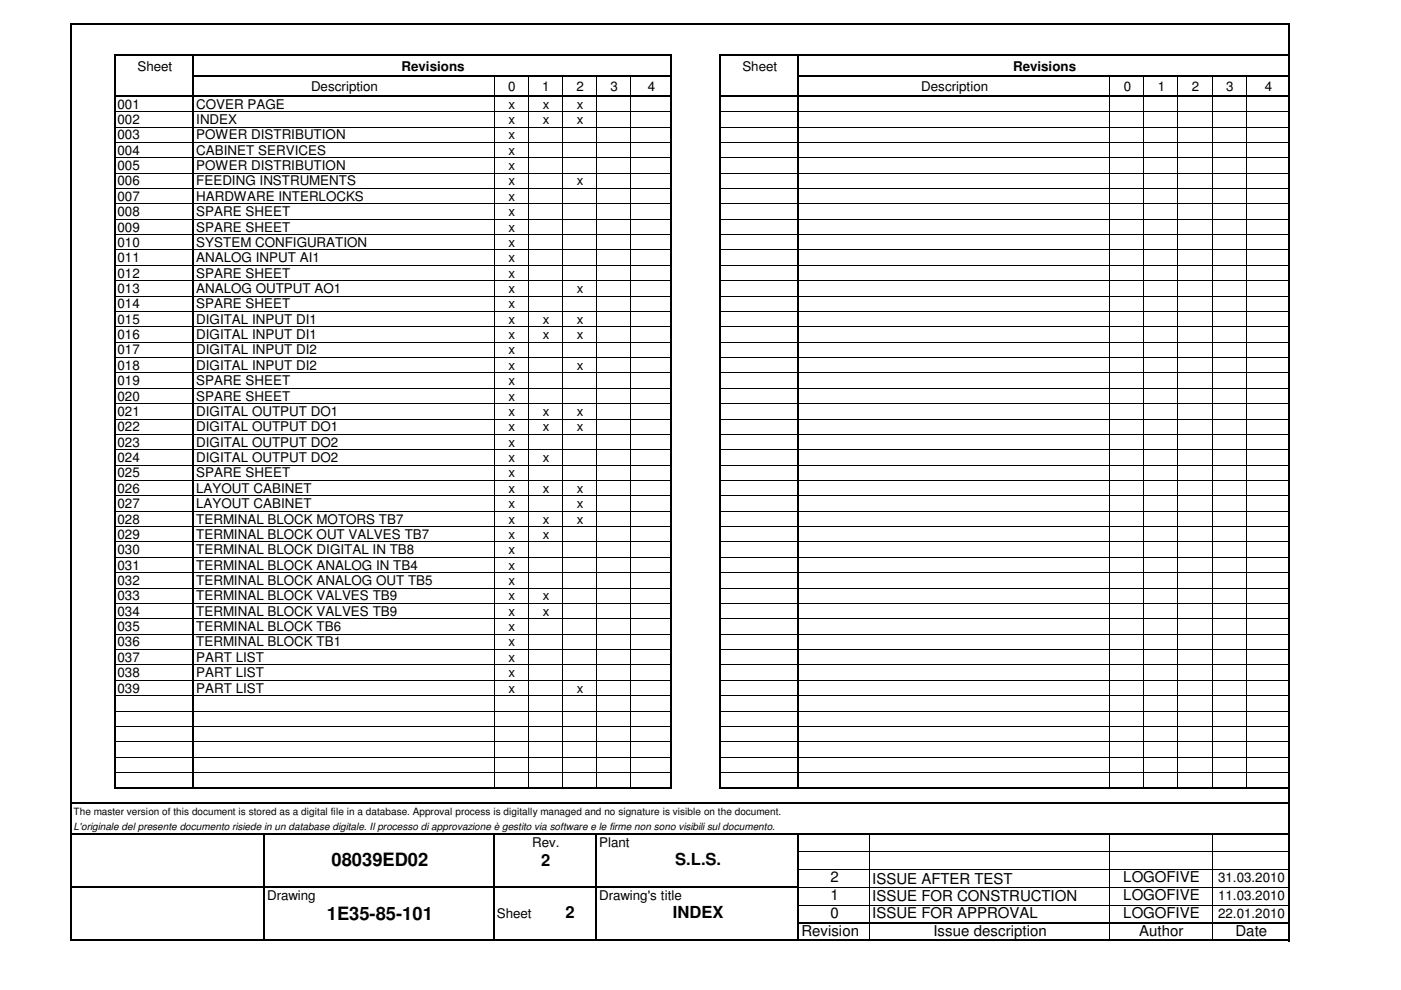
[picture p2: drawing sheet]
<svg xmlns="http://www.w3.org/2000/svg" width="297mm" height="210mm" viewBox="0 0 297 210" stroke-linecap="round" stroke-linejoin="round" font-family="sans-serif">
<defs><g id="words">
<g font-size="3.9">
<text x="70.3" y="183.8">08039ED02</text>
<text x="69.3" y="195.1">1E35-85-101</text>
</g>
<g font-size="3.5">
<text x="114.8" y="183.6">2</text>
<text x="143.2" y="183.4">S.L.S.</text>
<text x="119.9" y="194.7">2</text>
<text x="142.7" y="194.7">INDEX</text>
</g>
<g font-size="3.2">
<text x="176.1" y="187.2">2</text>
<text x="176.1" y="190.9">1</text>
<text x="185" y="187.4">ISSUE AFTER TEST</text>
<text x="185" y="191.2">ISSUE FOR CONSTRUCTION</text>
<text x="238.2" y="190.9">LOGOFIVE</text>
<text x="238.2" y="187.2">LOGOFIVE</text>
<text x="176.1" y="194.7">0</text>
<text x="185" y="194.7">ISSUE FOR APPROVAL</text>
<text x="238.2" y="194.7">LOGOFIVE</text>
<text x="169.9" y="198.5">Revision</text>
<text x="197.9" y="198.5">Issue description</text>
<text x="241.6" y="198.5">Author</text>
<text x="262" y="198.5">Date</text>
</g>
<g font-size="2.8">
<text x="29.1" y="15">Sheet</text>
<text x="85.1" y="15">Revisions</text>
<text x="157.4" y="15">Sheet</text>
<text x="214.8" y="15">Revisions</text>
<text x="24.9" y="23">001</text>
<text x="41.6" y="23">COVER PAGE</text>
<text x="66" y="19.4">Description</text>
<text x="107.7" y="19.4">0</text>
<text x="107.8" y="23">x</text>
<text x="115" y="19.4">1</text>
<text x="115.1" y="23">x</text>
<text x="122.2" y="19.4">2</text>
<text x="122.3" y="23">x</text>
<text x="129.5" y="19.4">3</text>
<text x="137.4" y="19.4">4</text>
<text x="195.3" y="19.4">Description</text>
<text x="238.2" y="19.4">0</text>
<text x="245.5" y="19.4">1</text>
<text x="252.7" y="19.4">2</text>
<text x="260" y="19.4">3</text>
<text x="268.2" y="19.4">4</text>
<text x="24.9" y="26.3">002</text>
<text x="24.9" y="29.5">003</text>
<text x="41.6" y="26.3">INDEX</text>
<text x="41.6" y="29.5">POWER DISTRIBUTION</text>
<text x="107.8" y="26.3">x</text>
<text x="107.8" y="29.5">x</text>
<text x="115.1" y="26.3">x</text>
<text x="122.3" y="26.3">x</text>
<text x="24.9" y="32.8">004</text>
<text x="41.6" y="32.8">CABINET SERVICES</text>
<text x="107.8" y="32.8">x</text>
<text x="24.9" y="36.1">005</text>
<text x="24.9" y="39.3">006</text>
<text x="41.6" y="36.1">POWER DISTRIBUTION</text>
<text x="41.6" y="39.3">FEEDING INSTRUMENTS</text>
<text x="107.8" y="36.1">x</text>
<text x="107.8" y="39.3">x</text>
<text x="122.3" y="39.3">x</text>
<text x="24.9" y="42.6">007</text>
<text x="24.9" y="45.8">008</text>
<text x="41.6" y="42.6">HARDWARE INTERLOCKS</text>
<text x="41.6" y="45.8">SPARE SHEET</text>
<text x="107.8" y="42.6">x</text>
<text x="107.8" y="45.8">x</text>
<text x="24.9" y="49.1">009</text>
<text x="24.9" y="52.4">010</text>
<text x="41.6" y="49.1">SPARE SHEET</text>
<text x="41.6" y="52.4">SYSTEM CONFIGURATION</text>
<text x="107.8" y="49.1">x</text>
<text x="107.8" y="52.4">x</text>
<text x="24.9" y="55.6">011</text>
<text x="24.9" y="58.9">012</text>
<text x="41.6" y="55.6">ANALOG INPUT AI1</text>
<text x="41.6" y="58.9">SPARE SHEET</text>
<text x="107.8" y="55.6">x</text>
<text x="107.8" y="58.9">x</text>
<text x="24.9" y="62.1">013</text>
<text x="24.9" y="65.4">014</text>
<text x="41.6" y="62.1">ANALOG OUTPUT AO1</text>
<text x="41.6" y="65.4">SPARE SHEET</text>
<text x="107.8" y="62.1">x</text>
<text x="107.8" y="65.4">x</text>
<text x="122.3" y="62.1">x</text>
<text x="24.9" y="68.7">015</text>
<text x="24.9" y="71.9">016</text>
<text x="41.6" y="68.7">DIGITAL INPUT DI1</text>
<text x="41.6" y="71.9">DIGITAL INPUT DI1</text>
<text x="107.8" y="68.7">x</text>
<text x="107.8" y="71.9">x</text>
<text x="115.1" y="68.7">x</text>
<text x="115.1" y="71.9">x</text>
<text x="122.3" y="68.7">x</text>
<text x="122.3" y="71.9">x</text>
<text x="24.9" y="75.2">017</text>
<text x="41.6" y="75.2">DIGITAL INPUT DI2</text>
<text x="107.8" y="75.2">x</text>
<text x="24.9" y="78.4">018</text>
<text x="24.9" y="81.7">019</text>
<text x="41.6" y="78.4">DIGITAL INPUT DI2</text>
<text x="41.6" y="81.7">SPARE SHEET</text>
<text x="107.8" y="78.4">x</text>
<text x="107.8" y="81.7">x</text>
<text x="122.3" y="78.4">x</text>
<text x="24.9" y="85">020</text>
<text x="24.9" y="88.2">021</text>
<text x="41.6" y="85">SPARE SHEET</text>
<text x="41.6" y="88.2">DIGITAL OUTPUT DO1</text>
<text x="107.8" y="85">x</text>
<text x="107.8" y="88.2">x</text>
<text x="115.1" y="88.2">x</text>
<text x="122.3" y="88.2">x</text>
<text x="24.9" y="91.5">022</text>
<text x="24.9" y="94.7">023</text>
<text x="41.6" y="91.5">DIGITAL OUTPUT DO1</text>
<text x="41.6" y="94.7">DIGITAL OUTPUT DO2</text>
<text x="107.8" y="91.5">x</text>
<text x="107.8" y="94.7">x</text>
<text x="115.1" y="91.5">x</text>
<text x="122.3" y="91.5">x</text>
<text x="24.9" y="98">024</text>
<text x="24.9" y="101.3">025</text>
<text x="41.6" y="98">DIGITAL OUTPUT DO2</text>
<text x="41.6" y="101.3">SPARE SHEET</text>
<text x="107.8" y="98">x</text>
<text x="107.8" y="101.3">x</text>
<text x="115.1" y="98">x</text>
<text x="24.9" y="104.5">026</text>
<text x="24.9" y="107.8">027</text>
<text x="41.6" y="104.5">LAYOUT CABINET</text>
<text x="41.6" y="107.8">LAYOUT CABINET</text>
<text x="107.8" y="104.5">x</text>
<text x="107.8" y="107.8">x</text>
<text x="115.1" y="104.5">x</text>
<text x="122.3" y="104.5">x</text>
<text x="122.3" y="107.8">x</text>
<text x="24.9" y="111">028</text>
<text x="41.6" y="111">TERMINAL BLOCK MOTORS TB7</text>
<text x="107.8" y="111">x</text>
<text x="115.1" y="111">x</text>
<text x="122.3" y="111">x</text>
<text x="24.9" y="114.3">029</text>
<text x="24.9" y="117.6">030</text>
<text x="41.6" y="114.3">TERMINAL BLOCK OUT VALVES TB7</text>
<text x="41.6" y="117.6">TERMINAL BLOCK DIGITAL IN TB8</text>
<text x="107.8" y="114.3">x</text>
<text x="107.8" y="117.6">x</text>
<text x="115.1" y="114.3">x</text>
<text x="24.9" y="120.8">031</text>
<text x="24.9" y="124.1">032</text>
<text x="41.6" y="120.8">TERMINAL BLOCK ANALOG IN TB4</text>
<text x="41.6" y="124.1">TERMINAL BLOCK ANALOG OUT TB5</text>
<text x="107.8" y="120.8">x</text>
<text x="107.8" y="124.1">x</text>
<text x="24.9" y="127.3">033</text>
<text x="24.9" y="130.6">034</text>
<text x="41.6" y="127.3">TERMINAL BLOCK VALVES TB9</text>
<text x="41.6" y="130.6">TERMINAL BLOCK VALVES TB9</text>
<text x="107.8" y="127.3">x</text>
<text x="107.8" y="130.6">x</text>
<text x="115.1" y="127.3">x</text>
<text x="115.1" y="130.6">x</text>
<text x="24.9" y="133.9">035</text>
<text x="24.9" y="137.1">036</text>
<text x="41.6" y="133.9">TERMINAL BLOCK TB6</text>
<text x="41.6" y="137.1">TERMINAL BLOCK TB1</text>
<text x="107.8" y="133.9">x</text>
<text x="107.8" y="137.1">x</text>
<text x="24.9" y="140.4">037</text>
<text x="24.9" y="143.6">038</text>
<text x="41.6" y="140.4">PART LIST</text>
<text x="41.6" y="143.6">PART LIST</text>
<text x="107.8" y="140.4">x</text>
<text x="107.8" y="143.6">x</text>
<text x="24.9" y="146.9">039</text>
<text x="41.6" y="146.9">PART LIST</text>
<text x="107.8" y="146.9">x</text>
<text x="122.3" y="146.9">x</text>
<text x="112.9" y="179.6">Rev.</text>
<text x="127" y="179.6">Plant</text>
<text x="56.6" y="190.9">Drawing</text>
<text x="127" y="190.9">Drawing's title</text>
<text x="258.3" y="190.9">11.03.2010</text>
<text x="258.3" y="187.2">31.03.2010</text>
<text x="105.3" y="194.7">Sheet</text>
<text x="258.3" y="194.7">22.01.2010</text>
</g>
<g font-size="2.1">
<text x="15.6" y="172.8">The master version of this document is stored as a digital file in a database. Approval process is digitally managed and no signature is visible on the document.</text>
<text x="15.6" y="176">L'originale del presente documento risiede in un database digitale. Il processo di approvazione è gestito via software e le firme non sono visibili sul documento.</text>
</g>
</g></defs>
<g fill="none" stroke="#000" stroke-width=".34">
<path d="M15.2 5v194.6M15.3 5.2h258.3M24.3 11.5v155.8M24.5 11.7h118M41 11.9v155.4M41.2 16h101.3M142.3 11.9v155.4M152.6 11.5v155.8M152.8 11.7h120.8M169.3 11.9v155.4M169.5 16h104.1M273.4 5.3v194.3"/>
<path d="M24.5 20.4h118M152.8 20.4h120.8M15.3 170.3h258.3M15.3 176.9h258.3M24.5 167.1h118M56 177v22.6M104.7 177v22.6M126.4 177v22.6M152.8 167.1h120.8M169.3 177v22.6M15.3 188.2h154.2M15.3 199.5h258.3"/>
<path d="M169.5 195.7h104.1"/>
</g>
<g fill="none" stroke="#000" stroke-width=".21">
<path d="M104.7 16.2v4M112 16.2v4M119.2 16.2v4M126.5 16.2v4M133.7 16.2v4M235.3 16.2v4M242.5 16.2v4M249.7 16.2v4M257 16.2v4M264.2 16.2v4M24.5 23.7h16.3M24.5 26.9h16.3"/>
<path d="M24.5 30.2h16.3M24.5 33.5h16.3M24.5 36.7h16.3M24.5 40h16.3M41.2 23.7h101M41.2 26.9h101M41.2 30.2h101M41.2 33.5h101M41.2 36.7h101M41.2 40h101M104.7 20.6v146.3M112 20.6v146.3"/>
<path d="M119.2 20.6v146.3M126.5 20.6v146.3M133.7 20.6v146.3M152.8 23.7h16.3M152.8 26.9h16.3M152.8 30.2h16.3M152.8 33.5h16.3M152.8 36.7h16.3M152.8 40h16.3M169.5 23.7h103.7M169.5 26.9h103.7M169.5 30.2h103.7"/>
<path d="M169.5 33.5h103.7M169.5 36.7h103.7M169.5 40h103.7M235.3 20.6v146.3M242.5 20.6v146.3M249.7 20.6v146.3M257 20.6v146.3M264.2 20.6v146.3M24.5 43.2h16.3M24.5 46.5h16.3M24.5 49.8h16.3M24.5 53h16.3"/>
<path d="M24.5 56.3h16.3M24.5 59.5h16.3M41.2 43.2h101M41.2 46.5h101M41.2 49.8h101M41.2 53h101M41.2 56.3h101M41.2 59.5h101M152.8 43.2h16.3M152.8 46.5h16.3M152.8 49.8h16.3M152.8 53h16.3"/>
<path d="M152.8 56.3h16.3M152.8 59.5h16.3M169.5 43.2h103.7M169.5 46.5h103.7M169.5 49.8h103.7M169.5 53h103.7M169.5 56.3h103.7M169.5 59.5h103.7M24.5 62.8h16.3M24.5 66.1h16.3M24.5 69.3h16.3M24.5 72.6h16.3"/>
<path d="M24.5 75.8h16.3M24.5 79.1h16.3M41.2 62.8h101M41.2 66.1h101M41.2 69.3h101M41.2 72.6h101M41.2 75.8h101M41.2 79.1h101M152.8 62.8h16.3M152.8 66.1h16.3M152.8 69.3h16.3M152.8 72.6h16.3"/>
<path d="M152.8 75.8h16.3M152.8 79.1h16.3M169.5 62.8h103.7M169.5 66.1h103.7M169.5 69.3h103.7M169.5 72.6h103.7M169.5 75.8h103.7M169.5 79.1h103.7M24.5 82.4h16.3M24.5 85.6h16.3M24.5 88.9h16.3M24.5 92.1h16.3"/>
<path d="M24.5 95.4h16.3M24.5 98.7h16.3M41.2 82.4h101M41.2 85.6h101M41.2 88.9h101M41.2 92.1h101M41.2 95.4h101M41.2 98.7h101M152.8 82.4h16.3M152.8 85.6h16.3M152.8 88.9h16.3M152.8 92.1h16.3"/>
<path d="M152.8 95.4h16.3M152.8 98.7h16.3M169.5 82.4h103.7M169.5 85.6h103.7M169.5 88.9h103.7M169.5 92.1h103.7M169.5 95.4h103.7M169.5 98.7h103.7M24.5 101.9h16.3M24.5 105.2h16.3M24.5 108.4h16.3M24.5 111.7h16.3"/>
<path d="M24.5 115h16.3M24.5 118.2h16.3M41.2 101.9h101M41.2 105.2h101M41.2 108.4h101M41.2 111.7h101M41.2 115h101M41.2 118.2h101M152.8 101.9h16.3M152.8 105.2h16.3M152.8 108.4h16.3M152.8 111.7h16.3"/>
<path d="M152.8 115h16.3M152.8 118.2h16.3M169.5 101.9h103.7M169.5 105.2h103.7M169.5 108.4h103.7M169.5 111.7h103.7M169.5 115h103.7M169.5 118.2h103.7M24.5 121.5h16.3M24.5 124.7h16.3M24.5 128h16.3M24.5 131.3h16.3"/>
<path d="M24.5 134.5h16.3M24.5 137.8h16.3M41.2 121.5h101M41.2 124.7h101M41.2 128h101M41.2 131.3h101M41.2 134.5h101M41.2 137.8h101M152.8 121.5h16.3M152.8 124.7h16.3M152.8 128h16.3M152.8 131.3h16.3"/>
<path d="M152.8 134.5h16.3M152.8 137.8h16.3M169.5 121.5h103.7M169.5 124.7h103.7M169.5 128h103.7M169.5 131.3h103.7M169.5 134.5h103.7M169.5 137.8h103.7M24.5 141h16.3M24.5 144.3h16.3M24.5 147.6h16.3M24.5 150.8h16.3"/>
<path d="M24.5 154.1h16.3M24.5 157.3h16.3M41.2 141h101M41.2 144.3h101M41.2 147.6h101M41.2 150.8h101M41.2 154.1h101M41.2 157.3h101M152.8 141h16.3M152.8 144.3h16.3M152.8 147.6h16.3M152.8 150.8h16.3"/>
<path d="M152.8 154.1h16.3M152.8 157.3h16.3M169.5 141h103.7M169.5 144.3h103.7M169.5 147.6h103.7M169.5 150.8h103.7M169.5 154.1h103.7M169.5 157.3h103.7M24.5 160.6h16.3M24.5 163.9h16.3M41.2 160.6h101M41.2 163.9h101"/>
<path d="M152.8 160.6h16.3M152.8 163.9h16.3M169.5 160.6h103.7M169.5 163.9h103.7M184.3 177v18.5M235.3 177v18.5M257 177v18.5M169.5 180.7h103.7M169.5 184.4h103.7M169.5 188.2h103.7M169.5 192h103.7M184.3 195.9v3.4"/>
<path d="M235.3 195.9v3.4M257 195.9v3.4"/>
</g>
<path d="M16.4 178h38.4v8.8h-38.4z" fill="#fff"/>
<use href="#words"/>
</svg>
